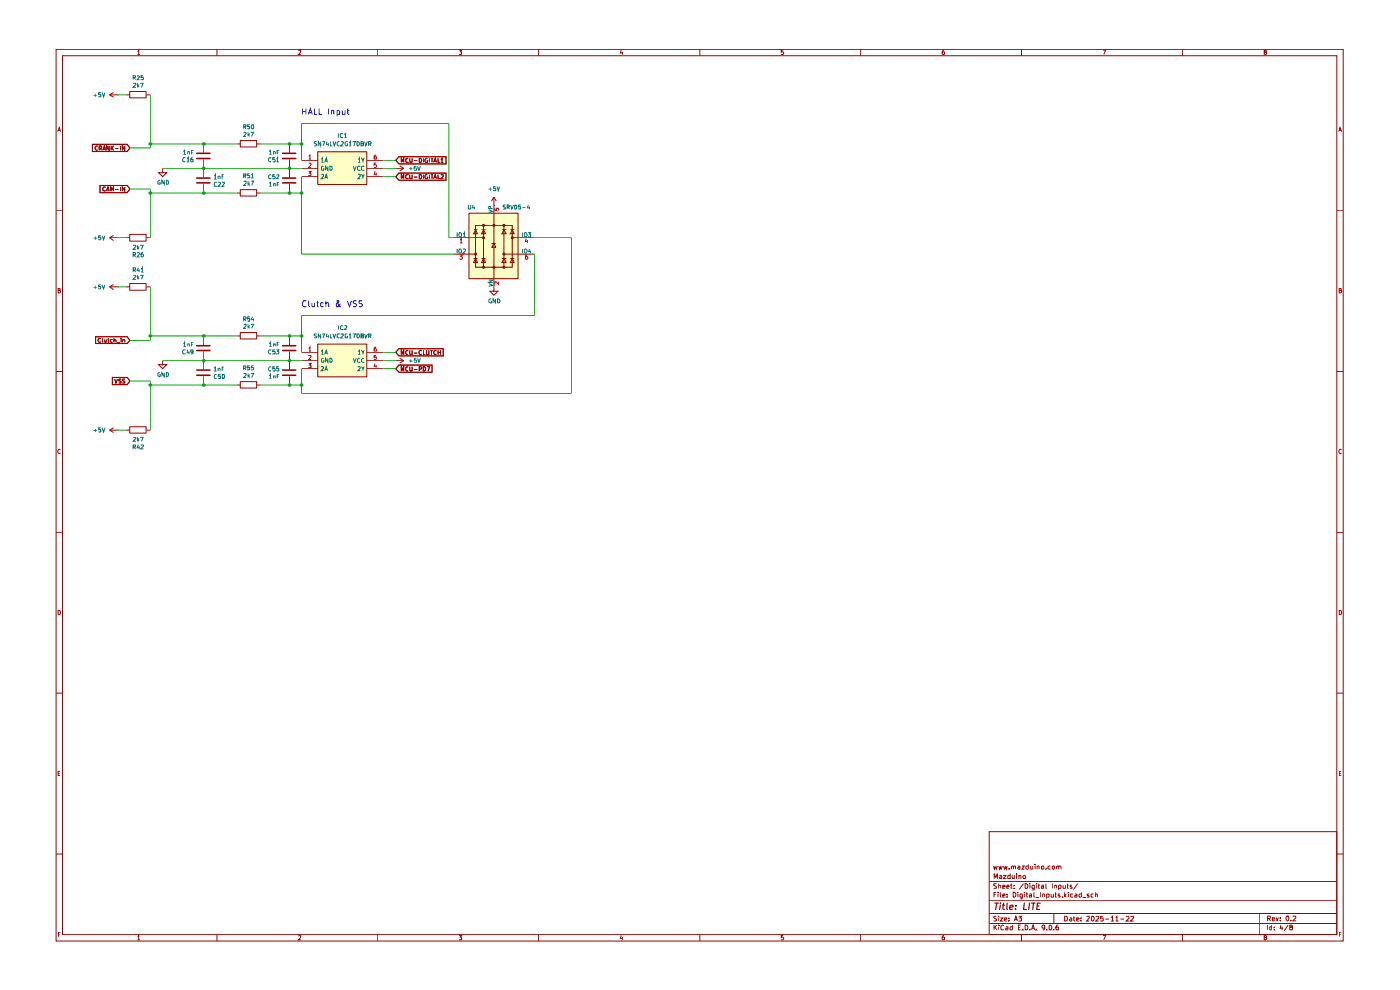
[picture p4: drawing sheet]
<svg xmlns="http://www.w3.org/2000/svg" width="297mm" height="210mm" viewBox="0 0 297 210" stroke-linecap="round" stroke-linejoin="round" font-family="sans-serif">
<g fill="none" stroke="#9b0000" stroke-width=".21">
<path d="M11.9 10.5h273.1v189.1h-273.1zM13.3 11.8h270.3v186.5h-270.3zM29.2 10.9l.2-.3v1M29.2 11.6h.5M46 10.5v1.3M63.3 10.7h.5v.4l-.5 .5h.5M80.1 10.5v1.3M97.4 10.6h.5l-.2 .4 .2 .1v.4h-.5M114.3 10.5v1.3M131.8 10.6l-.2 .6h.5M132 11v.6M148.5 10.5v1.3"/>
<path d="M166.2 10.6h-.5v.5l.4-.1 .1 .4-.1 .2-.4-.1M182.6 10.5v1.3M200.3 10.6l-.3 .1-.1 .7 .1 .2 .4-.1v-.4l-.4-.1-.1 .1M216.7 10.5v1.3M234 10.6h.6l-.4 1M250.8 10.5v1.3M268.4 11.1l-.2-.1v-.3l.3-.1 .2 .3-.5 .2v.4l.2 .1 .3-.2-.2-.3M12.2 27.9l.4-.8 .2 .8M12.3 27.7h.4M284 27.9l.3-.8 .3 .8M284.1 27.7h.4M11.9 44.6h1.4"/>
<path d="M283.6 44.6h1.4M11.9 78.8h1.4M12.3 61.6h.4v-.3l-.4-.1v.9h.4l.1-.3-.2-.2M283.6 78.8h1.4M284.1 61.6h.3l.1-.3-.4-.1v.9h.3l.2-.3-.2-.2M12.8 95.4a.42 .42 0 0 0-.6 .4 .42 .42 0 0 0 .6 .4M284.6 95.4a.42 .42 0 0 0-.6 .4 .42 .42 0 0 0 .6 .4M11.9 112.9h1.4M283.6 112.9h1.4M12.3 129.5l.4 .1 .1 .4-.1 .4h-.4zM284.1 129.5l.4 .1 .1 .4-.2 .4h-.3zM11.9 147h1.4"/>
<path d="M283.6 147h1.4M12.3 164.1h.4M12.7 163.6h-.4v.9h.4M209.9 176.4h73.7v21.9h-73.7zM284.1 164.1h.3M284.5 163.6h-.4v.9h.4M11.9 181.2h1.4M12.4 198.2h.3M12.8 197.8h-.4v.9M29.2 198.7l.2-.3v1M29.2 199.4h.5M46 198.3v1.3"/>
<path d="M63.3 198.5h.5v.4l-.5 .5h.5M80.1 198.3v1.3M97.4 198.4h.5l-.2 .4 .2 .1v.4h-.5M114.3 198.3v1.3M131.8 198.4l-.2 .6h.5M132 198.8v.6M148.5 198.3v1.3M166.2 198.4h-.5v.5l.4-.1 .1 .4-.1 .2-.4-.1M182.6 198.3v1.3M200.3 198.4l-.3 .1-.1 .7 .1 .2 .4-.1v-.4l-.4-.1-.1 .1M209.9 195.9h73.7M209.9 193.8h73.7"/>
<path d="M209.9 191.1h73.7M209.9 187h73.7M210.8 183.7l.2 .7 .1-.5 .3 .5 .1-.7M210.9 196.2v1M210.9 189.8h.3M210.9 186.4v-1.1l.3 .8 .4-.8v1.1M211 196.7l.5 .5M211.4 194.4h-.4l-.2 .1 .2 .3 .4 .2v.3h-.6M211.4 189.3h-.5v1M211.4 187.5l-.4-.1-.2 .3 .6 .4v.3h-.6M211.5 196.2l-.6 .6M211.7 189.3v.1"/>
<path d="M211.7 189.6v.7M211.9 196.2v.1M211.9 194.4v.1M211.9 187.8h.2l.2 .1v.5M211.9 183.7l.2 .7 .1-.5 .2 .5 .2-.7M211.9 187.4v1M211.9 194.7v.7M211.9 196.6v.6M212.1 185.8l.2-.1 .2 .2v.5h-.4v-.4l.4-.1M212.2 194.7h.5l-.5 .7h.5M212.2 189.3v.8l.2 .2M212.7 190l.5-.1-.1-.3-.4 .1v.6h.5"/>
<path d="M212.7 188.1l.5-.1-.1-.2h-.4v.6h.5M212.9 185.7h.5l-.5 .7h.5M212.9 183.7l.2 .7 .2-.5 .2 .5 .2-.7M213 196.3a.51 .51 0 0 0-.7 .3 .51 .51 0 0 0 .3 .6h.4M213.1 195h.5v-.3l-.5 .1v.4l.1 .2 .4-.1M213.4 196.7h.4v.5h-.4v-.3l.4-.1M213.6 188.1l.5-.1-.2-.2-.3 .1v.5h.4M213.7 190.2v.1M213.7 189.7v.1M214 195.3v.1M214 194.7v.1M214.1 184.3v.1"/>
<path d="M214.3 185.3v1.1h-.4l-.1-.6h.5M214.3 187.8h.5M214.5 187.4v1h.3M214.6 183.8l.2-.1 .2 .2v.5M214.6 183.7v.7M214.7 185.7l.1 .7 .3-.1M214.8 196.2v1h-.5v-.5h.5M214.9 189.3a.55 .55 0 0 1 .6 .4 .55 .55 0 0 1-.2 .6h-.4zM215 183.9l.2-.2 .2 .1v.6M215.1 188.4h.1M215.1 187.8v.1M215.1 185.7v.7"/>
<path d="M215.2 195.4l.3-1 .4 1M215.3 195h.5M215.7 185.3v.1M215.7 185.7v.7M215.9 189.3v.1M215.9 183.8h.5v.6M215.9 189.6v.7M216 196.7h.4M216.1 194.4h.6l-.3 .3 .3 .1v.5h-.6M216.2 185.8h.4v.6M216.2 185.7v.7M216.4 184h-.4l-.1 .1 .1 .3 .4-.1"/>
<path d="M216.5 196.2h-.5v1h.5M216.7 198.3v1.3M216.8 183.7h.5l-.5 .7h.5M216.9 189.6v.9l-.1 .1h-.3M216.9 189.7l-.4-.1-.1 .2 .1 .5h.4M217 197.2h.1M217 185.9l.3-.2 .3 .2-.1 .5h-.3l-.2-.2zM217.1 187.4l-.9 1.3M217.4 189.3v.1M217.4 189.6v.7M217.5 196.2a.55 .55 0 0 1 .5 .4 .55 .55 0 0 1-.2 .6h-.3zM217.5 187.4a.55 .55 0 0 1 .5 .4 .55 .55 0 0 1-.2 .6h-.3z"/>
<path d="M217.7 189.6h.4M217.8 189.3v.8l.3 .2M218.1 183.8l-.3-.1-.2 .2v.3l.2 .2 .3-.1M218.1 183.4v1M218.4 189.7h.4v.6h-.4v-.3l.4-.1M218.5 197.2h.1M218.5 187.4v.1M218.5 187.8v.6M218.7 183.7v.6h.4M218.8 197.2l.4-1 .3 1M218.9 197h.5M219.1 183.7v.7"/>
<path d="M219.3 189.3v.8l.2 .2M219.4 187.8v.8l-.1 .2h-.3M219.4 187.8h-.3l-.2 .2 .1 .4h.4M219.6 183.4h.1M219.6 183.7v.7M219.7 190.4h.7M219.8 197.2h.1M219.9 187.4v.1M219.9 187.8v.6M220 183.8h.4v.6M220 183.7v.7M220.3 187.8h.3"/>
<path d="M220.3 187.4v1h.3M220.7 189.3v1M220.9 187.8h.5v.6h-.5v-.3l.5-.1M220.9 183.8l.4-.1 .2 .2v.3l-.2 .2-.4-.1zM221.2 189.7l.3-.1 .1 .2v.5M221.2 189.6v.7M221.6 196.7v.1a.35 .35 0 0 1-.5 0 .35 .35 0 0 1 0-.5 .35 .35 0 0 1 .5 0v.8l-.4 .1M221.9 187.4v1h.1M221.9 184.3v.1M222 197.2h.1M222 189.7h.6v.5l-.6 .1M222 189.6v1"/>
<path d="M222.6 196.3l.3-.1 .2 .5-.1 .5h-.4v-.1zM222.8 183.8l-.2-.1-.3 .2 .1 .4h.4M223 189.6l.1 .7 .4-.1M223.2 183.8l.4-.1 .1 .2v.3l-.1 .2-.4-.1zM223.2 187.4v1M223.5 189.6v.7M223.6 197.2h.1M223.6 193.8v2.1M223.7 187.8h.3l.2 .1v.5M223.7 187.8v.6M223.8 189.6h.4M223.9 189.3v.8l.3 .2"/>
<path d="M224.2 183.8h.4v.6M224.2 183.7v.7M224.5 196.2h-.3a.82 .82 0 0 0-.1 1h.4l.1-.4-.1-.1h-.4l-.1 .1M224.6 187.8h.5v.6h-.5M224.6 183.9l.3-.2 .2 .2v.5M224.6 187.8v1M224.8 189.7h-.3v.3l.4 .1-.1 .2h-.3M225.3 190.2v.1M225.5 187.8v.6h.5M225.9 194.4h.4l.1 .2v.5l-.3 .3h-.2zM225.9 189.3v1M225.9 190l.3 .3"/>
<path d="M226 187.8v.6M226.2 189.6l-.3 .4M226.4 187.8h.3M226.4 187.4v1h.3M226.7 189.3v.1M226.7 189.6v.7M227 194.7l.4 .1v.6M227.4 195h-.4l-.1 .1 .1 .3 .4-.1M227.4 187.8h-.3l-.1 .3h.3l.2 .3h-.5M227.6 189.7h-.5v.5l.5 .1M227.7 194.7h.4M227.8 194.4v.8l.3 .2"/>
<path d="M228.1 189.7l.2-.1 .2 .2v.5h-.4l-.1-.3 .5-.1M228.4 195h.5l-.1-.3h-.4v.6h.4M228.6 187.4l-.9 1.3M229.3 195.3v.1M229.3 194.7v.1M229.4 189.3v1h-.4l-.1-.5 .2-.2 .3 .1M229.7 190.4h.7M230.5 194.5l.5-.1 .1 .1-.6 .9h.6M231 189.7l-.2-.1-.2 .2 .4 .2v.3h-.4M231.6 194.4a.52 .52 0 0 1 .6 .4 .52 .52 0 0 1-.4 .6l-.3-.2zM231.9 189.7l-.3-.1-.2 .2 .1 .5h.4M232.4 189.7h.4v.6"/>
<path d="M232.4 189.3v1M232.5 194.5h.5v.3l-.5 .6h.5M234 198.4h.6l-.4 1M234 194.4h-.5v.4h.5l.1 .4-.3 .2-.3-.1M234.5 195h.8M235.7 194.6l.3-.2v1M235.7 195.4h.6M236.7 194.6l.2-.2v1M236.7 195.4h.6M237.7 195h.8M238.9 194.5h.6v.3l-.6 .6h.6M239.9 194.5l.5-.1 .1 .2-.7 .8h.7"/>
<path d="M250.8 198.3v1.3M267.3 193.8v4.5M268.4 198.9l-.2-.1v-.3l.3-.1 .2 .3-.5 .2v.4l.2 .1 .3-.2-.2-.3M268.9 196.2v1M268.9 194.8l.6-.1v-.3l-.6-.1v1M269.2 194.8l.3 .5M269.8 196.2v1h-.3l-.1-.5h.4M269.9 195l.5-.1-.1-.2h-.4v.6h.4M270.3 197.2h.1M270.3 196.7h.1M270.8 194.7l.1 .6 .3-.6M271.6 195.3h.1"/>
<path d="M271.6 194.7h.1M271.7 196.2l-.1 .7h.6M272 196.6v.6M273 194.3h.3l.1 .2v.6l-.3 .2-.3-.4zM273.3 196.2l-.9 1.3M273.8 196.7l-.2-.1v-.3h.5v.4h-.3l-.2 .1 .1 .4h.4l.1-.3-.3-.2M273.8 195.3h.1M274.3 194.4l.4-.1 .2 .3-.7 .7h.7M283.6 181.2h1.4M284.1 198.2h.3M284.5 197.8h-.4v.9"/>
</g>
<g fill="none" stroke="#9b0000" stroke-width=".25">
<path d="M211 191.6h.8M211.5 191.6l-.3 1.3M212.2 191.6v.1M212.2 192l-.1 .9M212.6 192h.6M212.9 191.6l-.2 1.2 .4 .1M213.7 191.6l-.1 1.2 .1 .1M214.3 192.5l.6-.2-.1-.3-.5 .2-.1 .6 .1 .1 .5-.1M215.4 192.8v.1M215.5 192.1v.1M217.3 191.6l-.2 1.3h.6M218.4 191.6l-.2 1.3"/>
<path d="M218.8 191.6h.8M219.2 191.6l-.1 1.3M220 192.2h.4M220.7 191.6h-.6l-.2 1.3h.6"/>
</g>
<g fill="#fdffc4">
<path d="M67.4 32.2h10.5v7h-10.5z"/>
<path d="M99.5 45.3h10.4v13.9h-10.4z"/>
<path d="M67.4 73h10.5v7h-10.5z"/>
</g>
<path d="M41.7 79.6h2.8M41.7 78.5h2.8M41.7 74.4h2.8M41.7 73.3h2.8M59.9 79.6h2.8M59.9 78.5h2.8M59.9 74.4h2.8M59.9 73.3h2.8" fill="none" stroke="#9b0000" stroke-width=".34"/>
<g fill="none" stroke="#9b0000" stroke-width=".21">
<path d="M64 34h3.4M64 35.7h3.4M64 37.5h3.4M67.4 32.2h10.4v6.9h-10.4zM77.9 34h3.4M77.9 35.7h3.4M77.9 37.5h3.4M99.4 50.4h3.2M99.5 45.2h10.4v13.9h-10.4zM99.5 53.9h1.4M100.9 47.8h7.8v8.9h-7.8zM102.6 47.8v8.9"/>
<path d="M106.9 47.8v8.9M34.5 76.5v.9h.9l-.9 .8-.8-.8h.8M43.2 71.3v1.9M43.2 74.6v3.8M43.2 79.8v1.9M50.2 71.3h.8M51 70.5h3.4v1.4h-3.4zM54.5 71.3h.8M61.4 71.3v1.9M61.4 74.6v3.8M61.4 79.8v1.9M84.6 74h9.4v1.5h-9.4l-.6-.8z"/>
<path d="M85.1 75.2v-.9l.3 .7 .2-.7v.9M86.6 74.4l-.3-.1-.2 .3v.4l.2 .2h.3M86.9 74.3v.8l.2 .1h.3v-.9M87.8 74.9h.7M89.5 74.4a.42 .42 0 0 0-.6 .4 .42 .42 0 0 0 .6 .4M89.8 74.3v.9h.4M90.5 74.3v.8l.1 .1h.4v-.9M91.3 74.3h.5M91.6 74.3v.9M92.6 74.4a.42 .42 0 0 0-.6 .4 .42 .42 0 0 0 .6 .4M92.9 74.3v.9M92.9 74.7h.5"/>
<path d="M93.4 74.3v.9M104.8 60.8v1h.8l-.8 .8-.9-.8h.9M23.2 91.2h1.8M23.2 91.2l.9 .5M23.8 80.1h3.2l.6 .7-.6 .8h-3.2zM24.1 90.7l-.9 .5M24.3 80.4l.3 .9 .3-.9M25 91.2h.1M25.7 80.5h-.5v.2l.5 .3-.1 .3h-.4M26.5 80.5l-.4-.1-.1 .2 .1 .2 .4 .1-.1 .4h-.4M26.7 91.2h.9M27.5 90.5h3.5v1.4h-3.5z"/>
<path d="M31 91.2h.9M50.2 81.7h.8M51 81h3.4v1.3h-3.4zM54.5 81.7h.8"/>
</g>
<path d="M65.5 33.2l.2-.3v.9M65.5 34.7l.3-.1 .2 .2-.5 .7h.5M65.5 36.4h.5l-.3 .3h.2v.5l-.4-.1M65.5 33.8h.5M79.5 36.3l-.1 .7h.5M79.8 32.9l-.4 .2v.6l.4 .1v-.6h-.3l-.1 .2M79.8 34.6h-.4v.4l.3-.1 .2 .5-.2 .1-.3-.1M79.8 36.6v.6" fill="none" stroke="#c10000" stroke-width=".21"/>
<g fill="none" stroke="#007070" stroke-width=".21">
<path d="M68.2 33.8l.2-.3v.9M68.2 37.1h.4v.3l-.5 .5h.5M68.2 34.4h.4M68.6 35.3l-.4 .1v.6l.4 .1 .1-.3h-.2M68.9 34.4l.3-.9 .3 .9M68.9 37.9l.3-.9 .3 .9M69 34.2h.4M69 37.6h.4M69.6 35.3v.8l-.5-.8v.8M70 35.3l.4 .1 .1 .4-.2 .3h-.3zM75 35.3l.2 .8 .4-.8M76 33.8l.2-.3v.9"/>
<path d="M76 37.1l.3-.1 .1 .4-.5 .5h.5M76 34.4h.4M76.3 35.4l-.3-.1-.2 .1v.6l.2 .1 .3-.1M76.7 33.5l.3 .5 .3-.5M76.7 37l.3 .5 .3-.5M77 34v.4M77 37.5v.4M77.2 35.4l-.4-.1-.1 .1v.6l.1 .1 .4-.1"/>
</g>
<path d="M100.8 53.7l.3 .2-.1 .2-.3-.2z" fill="#9b0000"/>
<path d="M100.5 48.7h.8M100.5 54.8h.8M100.8 53.7l.3 .2-.1 .2-.3-.2zM100.9 48.7l.4 .9h-.8zM100.9 54.8l.4 .9h-.8z" fill="none" stroke="#9b0000" stroke-width=".21"/>
<path d="M102.5 47.6l.3 .2-.1 .2-.3-.2z" fill="#9b0000"/>
<path d="M102.5 47.6l.3 .2-.1 .2-.3-.2z" fill="none" stroke="#9b0000" stroke-width=".21"/>
<path d="M102.5 50.2l.3 .2-.1 .2-.3-.2z" fill="#9b0000"/>
<path d="M102.5 50.2l.3 .2-.1 .2-.3-.2z" fill="none" stroke="#9b0000" stroke-width=".21"/>
<path d="M102.5 56.5l.3 .2-.1 .2-.3-.2z" fill="#9b0000"/>
<path d="M102.2 48.7h.8M102.2 54.8h.8M102.5 56.5l.3 .2-.1 .2-.3-.2zM102.6 48.7l.4 .9h-.8zM102.6 54.8l.4 .9h-.8zM104.8 45.3v13.9" fill="none" stroke="#9b0000" stroke-width=".21"/>
<path d="M104.7 47.6l.3 .2-.1 .2-.3-.2z" fill="#9b0000"/>
<path d="M104.7 47.6l.3 .2-.1 .2-.3-.2z" fill="none" stroke="#9b0000" stroke-width=".21"/>
<path d="M104.7 56.5l.3 .2-.1 .2-.3-.2z" fill="#9b0000"/>
<path d="M104.7 56.5l.3 .2-.1 .2-.3-.2zM104.8 51.6l.4 .9h-.8zM105.2 51.6h-.8v.2" fill="none" stroke="#9b0000" stroke-width=".21"/>
<path d="M106.8 47.6l.3 .2-.1 .2-.3-.2z" fill="#9b0000"/>
<path d="M106.8 47.6l.3 .2-.1 .2-.3-.2z" fill="none" stroke="#9b0000" stroke-width=".21"/>
<path d="M106.8 53.7l.3 .2-.1 .2-.3-.2z" fill="#9b0000"/>
<path d="M106.8 53.7l.3 .2-.1 .2-.3-.2z" fill="none" stroke="#9b0000" stroke-width=".21"/>
<path d="M106.8 56.5l.3 .2-.1 .2-.3-.2z" fill="#9b0000"/>
<path d="M106.5 48.7h.9M106.5 54.8h.9M106.8 56.5l.3 .2-.1 .2-.3-.2zM106.9 48.7l.5 .9h-.9zM106.9 54.8l.5 .9h-.9z" fill="none" stroke="#9b0000" stroke-width=".21"/>
<path d="M108.6 50.2l.3 .2-.1 .2-.3-.2z" fill="#9b0000"/>
<g fill="none" stroke="#9b0000" stroke-width=".21">
<path d="M24.1 19.6l-.9 .5M27.5 19.4h3.5v1.4h-3.5zM19.6 30.6h7.4l.6 .8-.6 .7h-7.4zM20.7 31h-.2l-.3 .2v.4l.3 .3 .2-.1M21 31.5l.6-.1v-.4h-.6v.9M21.2 39.3h5.8l.6 .8-.6 .8h-5.8zM21.3 31.5l.3 .4M21.8 31.9l.3-.9 .3 .9M21.9 31.6h.4M22.4 39.8l-.4-.1a.44 .44 0 0 0-.2 .6 .44 .44 0 0 0 .6 .1M23.2 31v.9l-.5-.9v.9M23.2 20.1l.9 .5"/>
<path d="M23.2 20.1h1.8M23.6 31v.9M23.8 31.4l.3 .5M24.1 31l-.5 .5M24.4 31.6h.7M25 20.1h.1M25.5 31v.9M25.5 39.7v.8M26.5 31v.9l-.5-.9v.9M26.5 39.7v.8l-.5-.8v.8M26.7 20.1h.9M31 20.1h.9"/>
<path d="M34.5 35.7v.9h.9l-.9 .9-.8-.9h.8M43.2 30.5v1.9M43.2 33.8v3.8M43.2 39v1.9M50.2 30.5h.8M51 29.8h3.4v1.4h-3.4zM54.5 30.5h.8M61.4 30.5v1.9M61.4 33.8v3.8M61.4 39v1.9M84 35.7h.1M84 35.7h1.6"/>
<path d="M84.6 36.7h10v1.5h-10l-.6-.7zM84.6 33.2h10v1.6h-10l-.6-.8zM84.8 35.2l.8 .5M85.1 37.9v-.8l.3 .5 .2-.5v.8M85.1 34.4v-.8l.3 .6 .2-.6v.8M85.6 35.7l-.8 .6M86.6 37.1h-.4l-.1 .1v.5l.1 .2 .4-.1M86.6 33.7l-.3-.1-.2 .2v.5l.1 .1 .4-.1M86.9 37.1l.1 .8 .4-.1v-.7M86.9 33.6l.1 .8 .4-.1v-.7M87.8 37.6h.7M87.8 34.1h.7"/>
<path d="M88.9 37.1h.5l.1 .5-.2 .3h-.4zM88.9 33.6a.47 .47 0 0 1 .5 .3 .47 .47 0 0 1-.1 .5h-.4zM89.8 33.6v.8M89.8 37.1v.8M90.6 37.1h-.3l-.2 .3 .2 .5 .4-.1v-.2h-.1M90.6 33.7a.42 .42 0 0 0-.5 .2 .42 .42 0 0 0 .2 .5l.4-.1v-.2h-.1M91.1 33.6v.8M91.1 37.1v.8M91.4 37.1h.4M91.4 33.6h.4M91.7 33.6v.8M91.7 37.1v.8"/>
<path d="M92 37.9l.3-.8 .3 .8M92 34.4l.3-.8 .3 .8M92.1 37.6h.4M92.1 34.2h.4M92.9 37.1v.8h.4M92.9 33.6v.8h.4M93.5 37.1h.5v.3l-.5 .5h.5M93.5 33.8l.3-.2v.8M93.5 34.4h.5M22.6 40.5l.3-.8 .3 .8M22.7 40.3h.4M23.2 50.4h1.8"/>
<path d="M23.2 50.4l.9 .6M23.5 40.5v-.8l.3 .6 .3-.6v.8M24.1 49.9l-.9 .5M24.4 40.2h.7M25 50.4h.1M26.7 50.4h.9M27.5 49.7h3.5v1.5h-3.5zM31 50.4h.9M50.2 40.9h.8M51 40.2h3.4v1.4h-3.4zM54.5 40.9h.8M96.1 50.4h3.4"/>
<path d="M96.1 53.9h3.4M104.8 43.6h.1M104.8 41.8v3.5M104.8 59.2v1.6M104.8 41.8l-.5 .8M104.8 41.8l.5 .8M106.9 53.9h6.5M108.3 48.7h.8M108.3 54.8h.8M108.6 50.2l.3 .2-.1 .2-.3-.2zM108.7 48.7l.4 .9h-.8zM108.7 54.8l.4 .9h-.8z"/>
<path d="M108.7 50.4h4.7M20.3 71.4h6.7l.6 .8-.6 .7h-6.7zM21.4 71.9l-.4-.1a.44 .44 0 0 0-.1 .5 .44 .44 0 0 0 .5 .2M21.7 71.8v.6l.2 .2M22.2 72v.5h.4M22.6 72v.6M22.8 72h.4M23 71.8v.7l.2 .1M23.2 60.8h1.8M23.2 60.8l.9 .6M23.8 72.1l-.2-.1-.2 .2 .2 .4 .2-.1M24.1 60.3l-.9 .5"/>
<path d="M24.2 72.1l.2-.1 .2 .2v.4M24.2 71.8v.8M24.8 72.7h.6M25 60.8h.1M25.7 71.8v.1M25.7 72v.6M26 72.1l.3-.1 .2 .2v.4M26 72v.6M26.7 60.8h.9M27.5 60.1h3.5v1.5h-3.5zM31 60.8h.9M64 74.7h3.4"/>
<path d="M64 76.5h3.4M64 78.2h3.4M67.4 73h10.4v6.9h-10.4zM77.9 74.7h3.4M77.9 76.5h3.4M77.9 78.2h3.4M84 76.5h.1M84 76.5h1.6M84.6 77.4h7.1v1.6h-7.1l-.6-.8zM84.6 74h9.4v1.5h-9.4l-.6-.8zM84.8 76l.8 .5M85.1 78.7v-.9l.3 .7 .2-.7v.9"/>
<path d="M85.1 75.2v-.9l.3 .7 .2-.7v.9M85.6 76.5l-.8 .5M86.6 77.9l-.3-.1-.2 .2v.5l.2 .2 .3-.1M86.6 74.4l-.3-.1-.2 .3v.4l.2 .2h.3M86.9 77.8v.7l.2 .2 .3-.1v-.8M86.9 74.3v.8l.2 .1h.3v-.9M87.8 78.4h.7M87.8 74.9h.7M88.9 78.3h.4l.2-.4-.2-.1h-.4v.9M89.5 74.4a.42 .42 0 0 0-.6 .4 .42 .42 0 0 0 .6 .4M89.8 77.8a.47 .47 0 0 1 .5 .4 .47 .47 0 0 1-.5 .5zM89.8 74.3v.9h.4"/>
<path d="M90.5 74.3v.8l.1 .1h.4v-.9M90.6 77.8h.5l-.3 .9M91.3 74.3h.5M91.6 74.3v.9M92.6 74.4a.42 .42 0 0 0-.6 .4 .42 .42 0 0 0 .6 .4M92.9 74.7h.5M92.9 74.3v.9M93.4 74.3v.9M23.8 80.1h3.2l.6 .7-.6 .8h-3.2zM24.3 80.4l.3 .9 .3-.9M25.7 80.5h-.5v.2l.5 .3-.1 .3h-.4M26.5 80.5l-.4-.1-.1 .2 .1 .2 .4 .1-.1 .4h-.4"/>
</g>
<g fill="none" stroke="#c10000" stroke-width=".21">
<path d="M97.5 54.1h.6l-.3 .3 .3 .2v.2l-.2 .2-.4-.1M97.6 50.9l.2-.3v.9M97.6 51.5h.5M104.9 44.2v.4l.5 .1-.1-.4 .4-.1v.5M105.8 59.7v.6l-.6-.6-.3 .1 .1 .5M111.6 50.6l-.1 .6h.5M111.9 54.1l-.4 .2v.6l.3 .1 .2-.2-.2-.4-.3 .2M111.9 50.9v.6M65.5 73.9l.2-.3v.9M65.5 75.5l.4-.1 .1 .2-.5 .7h.5M65.5 77.1h.5l-.3 .3 .3 .2v.3h-.5M65.5 74.5h.5"/>
<path d="M79.5 77.1l-.1 .6h.5M79.8 73.6l-.3 .1-.1 .8 .5-.1-.2-.4-.3 .1M79.8 75.4h-.4v.4l.4-.1 .1 .4-.2 .2-.3-.1M79.8 77.4v.5"/>
</g>
<g fill="none" stroke="#007070" stroke-width=".21">
<path d="M97 49.3v1M97 52.8v.9M97.5 49.3a.47 .47 0 0 1 .4 .5 .47 .47 0 0 1-.4 .5l-.2-.4zM97.5 52.8a.47 .47 0 0 1 .4 .5 .47 .47 0 0 1-.4 .4l-.2-.3zM98.3 49.6l.2-.3v1M98.3 52.9l.3-.1 .2 .3-.6 .6h.6M98.3 50.3h.5M103.7 44.5l.8 .3-.8 .3M103.7 59.4h.8l-.8 .5h.8M104.1 44.3v-.5h-.4v.5h.8M110.9 49.3v1M110.9 52.8v.9"/>
<path d="M111.4 49.3a.47 .47 0 0 1 .4 .5 .47 .47 0 0 1-.4 .5l-.2-.2v-.6zM111.4 52.8a.47 .47 0 0 1 .4 .5 .47 .47 0 0 1-.4 .4l-.2-.1v-.6zM112.1 49.3h.5l-.3 .4 .3 .1v.4h-.5M112.3 52.8l-.2 .6h.6M112.6 53.1v.6M68.2 74.6l.2-.3v.9M68.2 77.9l.3-.1 .1 .3-.5 .5h.5M68.2 75.2h.4M68.6 76.1l-.1-.1-.3 .2v.6h.4l.1-.3h-.2M68.9 75.2l.3-.9 .3 .9M68.9 78.6l.3-.8 .3 .8M69 74.9h.4"/>
<path d="M69 78.4h.4M69.6 76v.8l-.5-.8v.8M70 76a.49 .49 0 0 1 .4 .3 .49 .49 0 0 1-.1 .5h-.3zM75 76l.2 .8 .4-.8M76 74.6l.2-.3v.9M76 77.9l.3-.1 .1 .3-.5 .5h.5M76 75.2h.4M76.3 76.1l-.2-.1-.3 .3v.4l.2 .1h.3M76.7 74.3l.3 .4 .3-.4M76.7 77.8l.3 .4 .3-.4M77 74.7v.5M77 78.2v.4"/>
<path d="M77.2 76.1l-.3-.1-.2 .3v.4l.1 .1h.4M103.7 60.2l.8 .3-.8 .3"/>
</g>
<path d="M41.7 37.8h2.8M41.7 38.8h2.8M41.7 33.6h2.8M41.7 32.5h2.8M59.9 37.8h2.8M59.9 38.8h2.8M59.9 33.6h2.8M59.9 32.5h2.8" fill="none" stroke="#9b0000" stroke-width=".34"/>
<g fill="none" stroke="#00a300" stroke-width=".21">
<path d="M25 20.1h1.7M31.9 20.1v11.3h-4.3M31.9 30.5h18.3M34.5 35.7h29.5M55.3 30.5h8.7M64 34v-7.8h31.2v24.2h.9M64 37.5v16.4h32.1M81.3 35.7h2.7M81.3 37.5h2.7M81.3 34h2.7M25 50.4h1.7M27.6 40.1h4.3v10.3"/>
<path d="M31.9 40.9h18.3M55.3 40.9h8.7M113.4 53.9v13h-49.4v7.8M113.4 50.4h7.8v33.1h-57.2v-5.3M25 60.8h1.7M31.9 71.3h18.3M31.9 60.8v11.4h-4.3M34.5 76.5h29.5M55.3 71.3h8.7M81.3 76.5h2.7M81.3 78.2h2.7M81.3 74.7h2.7"/>
<path d="M25 91.2h1.7M27.6 80.8h4.3v10.4M31.9 81.7h18.3M55.3 81.7h8.7"/>
</g>
<g fill="none" stroke="#2900d0" stroke-width=".21">
<path d="M64.2 23v1.3M64.2 23.6h.7M64.9 23v1.3M65.4 24.3l.4-1.3 .5 1.3M65.5 23.9h.6M66.7 23v1.3h.6M67.7 23v1.3h.6M69.7 23v1.3M70.3 23.6l.2-.2 .3 .1v.8M70.3 23.4v.9M71.5 23.5l.3-.1 .3 .3-.1 .5-.5 .1M71.5 23.4v1.3"/>
<path d="M72.6 23.4l.1 .9 .5-.1M73.2 23.4v.9M73.6 23.4h.5M73.8 23v1.1l.1 .2h.2M64.9 63.9l-.5-.1a.66 .66 0 0 0-.2 .8 .66 .66 0 0 0 .7 .4v-.1M65.5 63.8v1.1l.2 .2M66.2 64.2v.7l.1 .2 .4-.2M66.7 64.2v.9M67.1 64.2h.5M67.4 63.8v1.2l.2 .1M68.6 64.2l-.6 .1v.6l.2 .2 .4-.1M69.1 64.3l.5-.1 .1 .9"/>
<path d="M69.1 63.8v1.3M72.2 64.4l-.4 .7-.5-.2v-.4l.5-.4v-.3h-.3v.4l.4 .6 .5 .3M73.7 63.8l.4 1.3 .5-1.3M75.7 63.8h-.6l-.2 .2 .2 .4h.3l.3 .3-.3 .4-.5-.1M76.8 63.8l-.6 .1v.3l.1 .2 .5 .2v.4h-.6"/>
</g>
<g fill="#00a300">
<circle cx="43.2" cy="76.5" r=".38"/>
<circle cx="43.2" cy="81.7" r=".38"/>
<circle cx="43.2" cy="71.3" r=".38"/>
<circle cx="61.4" cy="71.3" r=".38"/>
<circle cx="61.4" cy="76.5" r=".38"/>
<circle cx="31.9" cy="71.3" r=".38"/>
<circle cx="31.9" cy="81.7" r=".38"/>
<circle cx="61.4" cy="81.7" r=".38"/>
<circle cx="61.4" cy="30.5" r=".38"/>
<circle cx="61.4" cy="40.9" r=".38"/>
<circle cx="61.4" cy="35.7" r=".38"/>
<circle cx="64" cy="71.3" r=".38"/>
<circle cx="64" cy="81.7" r=".38"/>
<circle cx="64" cy="40.9" r=".38"/>
<circle cx="64" cy="30.5" r=".38"/>
<circle cx="43.2" cy="35.7" r=".38"/>
<circle cx="31.9" cy="40.9" r=".38"/>
<circle cx="31.9" cy="30.5" r=".38"/>
<circle cx="43.2" cy="40.9" r=".38"/>
<circle cx="43.2" cy="30.5" r=".38"/>
</g>
<g fill="none" stroke="#007070" stroke-width=".21">
<path d="M20.2 19.9v.6M21.4 19.6h-.4l-.1 .4h.5v.5h-.5M21.6 19.6l.4 .9 .2-.9M28.2 16.5h.5v-.4h-.5v.8M28.3 17.8l.4-.1 .1 .2-.6 .6h.6M28.5 16.5l.2 .4M29.1 16.1h.3l.2 .1-.5 .7h.5M29.2 17.7v.8M29.3 18.2l.2 .3M29.5 17.9l-.3 .4M29.8 17.7h.6l-.4 .8M30.4 16.1h-.5v.4l.5-.1v.5l-.5-.1"/>
<path d="M19.9 20.2h.6M33.9 38.3l-.2-.1-.2 .3v.4l.2 .2 .3-.1v-.3h-.2M34.8 38.2v.9l-.5-.9v.9M35.3 38.2a.49 .49 0 0 1 .4 .4 .49 .49 0 0 1-.1 .5h-.3zM38.9 32.1l.3-.2v.8M38.9 32.7h.5M39.3 33.5a.42 .42 0 0 0-.6 .4 .42 .42 0 0 0 .6 .4M39.7 33.7l.2-.3v.9M39.7 34.3h.4M39.8 32.2l.3-.1 .1 .6M39.8 32.1v.6M40.6 32.3h.3"/>
<path d="M40.9 33.4l-.3 .1-.2 .7 .2 .1h.3v-.5h-.3l-.2 .1M41 31.9h-.4v.8M45.4 37.3l.3-.2v.9M45.4 38h.5M45.9 38.7h-.3l-.2 .3 .2 .5 .3-.1M46.3 37.5h.4v.5M46.3 38.7h.5v.3l-.5 .5h.5M46.3 37.4v.6M47.1 38.7h.4l.1 .1-.5 .7h.5M47.1 37.5h.3M47.5 37.1h-.4v.9M51.7 28.2h.5v.2l-.5 .5h.5"/>
<path d="M51.7 38.5h.5v.3l-.5 .5h.5M51.7 26.9h.4v-.4h-.4v.8M51.7 37.3h.4v-.4h-.4v.8M51.9 26.9l.3 .4M51.9 37.3l.3 .4M52.6 28.1v.8M52.6 38.4v.9M52.7 28.6l.3 .3M52.7 39l.3 .3M53 26.5h-.5v.4h.5l-.1 .4-.4-.1M53 36.9h-.5v.4h.5l-.1 .4-.4-.1M53 28.3l-.4 .4"/>
<path d="M53 38.7l-.4 .4M53.2 28.1h.6l-.4 .8M53.2 38.4h.6l-.4 .9M53.3 37.1l.3-.2v.8M53.3 37.7h.5M53.4 26.6l.3-.1 .1 .1-.1 .6a.39 .39 0 0 1-.4-.2 .39 .39 0 0 1 .1-.4zM57.1 38.9l.3-.2v.8M57.1 32.1l.3-.2v.8M57.1 39.5h.5M57.1 32.7h.5M57.5 37.1a.44 .44 0 0 0-.5 .2 .44 .44 0 0 0 .1 .6l.4-.1M57.5 33.5a.42 .42 0 0 0-.6 .4 .42 .42 0 0 0 .6 .4"/>
<path d="M58 39h.4v.5M58 32.2h.4v.5M58 32.1v.6M58 38.9v.6M58.3 37.1h-.4v.4l.4-.1v.5l-.4-.1M58.3 33.4h-.4v.4h.3l.2 .4-.2 .1h-.3M58.6 37.1h.5v.3l-.5 .5h.5M58.6 33.7l.3-.3v.9M58.6 34.3h.5M58.8 39.1h.3M58.8 32.3h.3M59.2 38.7h-.4v.8"/>
<path d="M59.2 31.9h-.4v.8M67.2 30.1h-.5v.3l.5 .3-.2 .3-.3-.1M68 30v1l-.5-1v1M68.4 30h.5l-.4 1M69.4 30l-.2 .6h.5M69.6 30.4v.6M70.1 30v1h.4M70.7 30l.2 1 .4-1M71.8 28.3v.9M72 30.1l-.2-.1-.3 .3v.4l.3 .3 .2-.1M72.4 30.1l.3-.1 .2 .3-.6 .7h.6M72.8 28.4l-.4-.1-.2 .4 .2 .5 .4-.1"/>
<path d="M73.1 28.6l.2-.3v.9M73.1 29.2h.4M73.7 30.1l-.2-.1-.3 .3v.4l.3 .3 .2-.1v-.4h-.2M74 30.3l.3-.3v1M74 31h.6M74.8 30h.6l-.3 1M75.7 30a.47 .47 0 0 1 .5 .5 .47 .47 0 0 1-.5 .5zM76.6 30.5h.4l.1-.3-.2-.2h-.3v1l.5-.1v-.4h-.2M77.3 30l.3 1 .3-1M78.2 30.5h.5v-.4l-.5-.1v1M78.4 30.5l.3 .5M86.8 35.8h.7"/>
<path d="M87.2 35.4v.7M88.4 35.3h-.5l-.1 .4 .5-.1 .1 .4h-.6M88.6 35.3l.3 .8 .3-.8M104 39.8v.6M105.1 39.6h-.4v.4l.4-.1v.5h-.4M105.5 39.6l.2 .8 .3-.8M19.9 50.5h.6M20.2 50.2v.7M21.4 50h-.4l-.1 .4 .4-.1 .1 .5h-.5M21.6 50l.4 .9 .2-.9M28.2 54.1l.5-.1v-.4h-.5v.9M28.2 57.3l.5-.1v-.3l-.5-.1v.9"/>
<path d="M28.3 52.1l.4-.1 .1 .3-.6 .6h.6M28.3 58.5l.4-.1 .1 .2-.6 .6h.6M28.5 54.1l.2 .4M28.5 57.3l.2 .4M29.1 53.6h.3l.2 .1-.5 .8h.5M29.2 52v.9M29.2 58.4v.8M29.3 52.5l.2 .4M29.3 58.9l.2 .3M29.3 56.8l-.2 .6h.5M29.5 52.3l-.3 .3M29.5 58.6l-.3 .4"/>
<path d="M29.5 57.1v.6M29.8 52h.6l-.4 .9M29.8 58.4h.6l-.4 .8M29.9 57l.3-.2v.9M29.9 57.7h.5M30.4 53.6h-.4l-.1 .8 .4 .1 .1-.2-.1-.4-.4 .2M99.4 43.5v.8h.4l.1-.1v-.7M100.4 43.5l-.2 .6h.5M100.6 43.8v.5M103.7 40.1h.6M107.2 43.6h-.5v.2l.5 .3v.2h-.5M107.6 43.9h.4l.1-.2-.2-.2h-.3v.8"/>
<path d="M107.7 43.9l.4 .4M108.3 43.5l.3 .8 .3-.8M109.2 43.6l.2-.1 .2 .2-.1 .6h-.3zM110.5 43.5h-.5l-.1 .4 .5-.1 .1 .5h-.6M110.9 44h.6M112.1 43.5l-.2 .6h.5M112.3 43.8v.5M19.9 60.9h.6M20.2 60.6v.7M21.4 60.4h-.4l-.1 .4h.4l.1 .4h-.5M21.6 60.4l.4 .9 .2-.9M33.9 79l-.4 .2v.4l.2 .3 .3-.1v-.3h-.2"/>
<path d="M34.8 79v.9l-.5-.9v.9M35.3 79h.3a.48 .48 0 0 1 .1 .6 .48 .48 0 0 1-.4 .3zM38.9 72.9l.3-.3v.9M38.9 73.5h.5M39.3 74.3l-.4-.1-.2 .4 .2 .5 .4-.1M39.8 73h.4v.5M39.8 74.1l-.1 .7h.5M39.8 73v.5M40.1 74.5v.6M40.6 73h.3M40.9 74.6v.1h-.4v-.5l.4 .1v.6l-.4 .2M41 72.6h-.4v.9"/>
<path d="M45.4 78.1l.3-.2v.8M45.4 78.7h.5M45.9 79.5l-.1-.1a.43 .43 0 0 0-.4 .5 .43 .43 0 0 0 .5 .3M46.3 78.2l.2-.1 .2 .2v.4M46.3 78.1v.6M46.8 79.4h-.4l-.1 .4h.5v.4h-.5M47.1 78.3h.3M47.3 79.4a.48 .48 0 0 1 .3 .5 .48 .48 0 0 1-.3 .4 .69 .69 0 0 1 0-.9zM47.5 77.9h-.4v.8M51.7 68.9h.5v.2l-.5 .6h.5M51.7 79.3h.5v.3l-.5 .5h.5M51.7 67.7h.3l.2-.3-.2-.2h-.3v.9"/>
<path d="M51.7 78.1h.3l.2-.3-.2-.2h-.3v.9M51.9 67.7l.3 .4M51.9 78.1l.3 .4M52.6 68.8v.9M52.6 79.2v.9M52.7 69.3l.3 .4M52.7 79.7l.3 .4M53 67.2h-.5v.4h.5v.4h-.5M53 77.6h-.5v.4h.5l-.1 .5-.4-.1M53 69.1l-.4 .3M53 79.5l-.4 .3M53.2 68.8h.6l-.4 .9"/>
<path d="M53.2 79.2h.6l-.4 .9M53.6 67.2l-.3 .6h.6M53.7 67.5v.6M53.8 77.6h-.4l-.1 .4h.5v.4h-.5M57.1 72.9l.3-.3v.9M57.1 79.6l.3-.2v.8M57.1 73.5h.5M57.5 74.3l-.4-.1-.2 .4 .2 .5 .4-.1M57.5 77.9a.42 .42 0 0 0-.6 .3 .42 .42 0 0 0 .6 .4M58 73h.4v.5M58 73v.5M58.3 74.2h-.4v.4h.4v.5l-.4-.1"/>
<path d="M58.3 77.8h-.4v.4l.3-.1 .2 .4-.2 .2-.3-.1M58.6 74.2h.5l-.2 .4h.2v.4h-.5M58.8 73h.3M58.8 79.8h.3M59.1 77.8h-.4l-.1 .4h.5v.4h-.5M59.2 72.6h-.4v.9M59.2 79.4h-.4v.8M67.2 70.8l-.5 .1v.3l.5 .2-.2 .3-.3-.1M68 70.8v.9l-.5-.9v.9M68.4 70.8h.5l-.4 .9M69.4 70.8l-.2 .6h.5M69.6 71.1v.6"/>
<path d="M70.1 70.8v.9h.4M70.7 70.8l.2 .9 .4-.9M71.8 69.1v.8M72 70.9l-.3-.1-.2 .2v.5l.3 .2 .2-.1M72.4 70.9l.4-.1 .1 .3-.6 .6h.6M72.8 69.1a.44 .44 0 0 0-.6 .2 .44 .44 0 0 0 .2 .6l.4-.1M73.1 69.1h.4v.4l-.5 .4h.5M73.7 70.8h-.3l-.2 .2v.5l.3 .2 .2-.1v-.3h-.2M74 71.1l.3-.3v.9M74 71.7h.6M74.8 70.8h.6l-.3 .9M75.7 70.8h.4a.47 .47 0 0 1 .1 .6 .47 .47 0 0 1-.5 .3z"/>
<path d="M76.6 71.3h.3l.2-.2-.1-.3h-.4v.9l.5-.1v-.3h-.2M77.3 70.8l.3 .9 .3-.9M78.2 71.3h.4l.1-.4-.5-.1v.9M78.4 71.3l.3 .4M86.8 76.6h.7M87.2 76.3v.5M88.4 76h-.5l-.1 .4h.6v.4h-.6M88.6 76l.3 .8 .3-.8M104.2 63.5a.43 .43 0 0 0-.5 .2 .43 .43 0 0 0 .1 .5h.5v-.3h-.2M105.1 63.4v.8l-.5-.8v.8M105.5 63.4a.49 .49 0 0 1 .5 .3 .49 .49 0 0 1-.1 .5h-.4zM19.9 91.3h.6"/>
<path d="M20.2 91v.7M21.4 90.7h-.4l-.1 .5h.5v.4h-.5M21.6 90.7l.4 1 .2-1M28.2 94.8h.5v-.3l-.5-.1v.8M28.3 92.9l.4-.1 .1 .2-.6 .6h.6M28.5 94.8l.2 .4M29.2 92.8v.8M29.3 93.3l.2 .3M29.3 94.3l-.2 .7h.5M29.5 93l-.3 .4M29.5 94.6v.6M29.8 92.8h.6l-.4 .8"/>
<path d="M29.9 94.5l.5-.1v.2l-.6 .6h.6M57.1 80.2h.5M58 80.2v-.5h.4v.5"/>
</g>
</svg>
